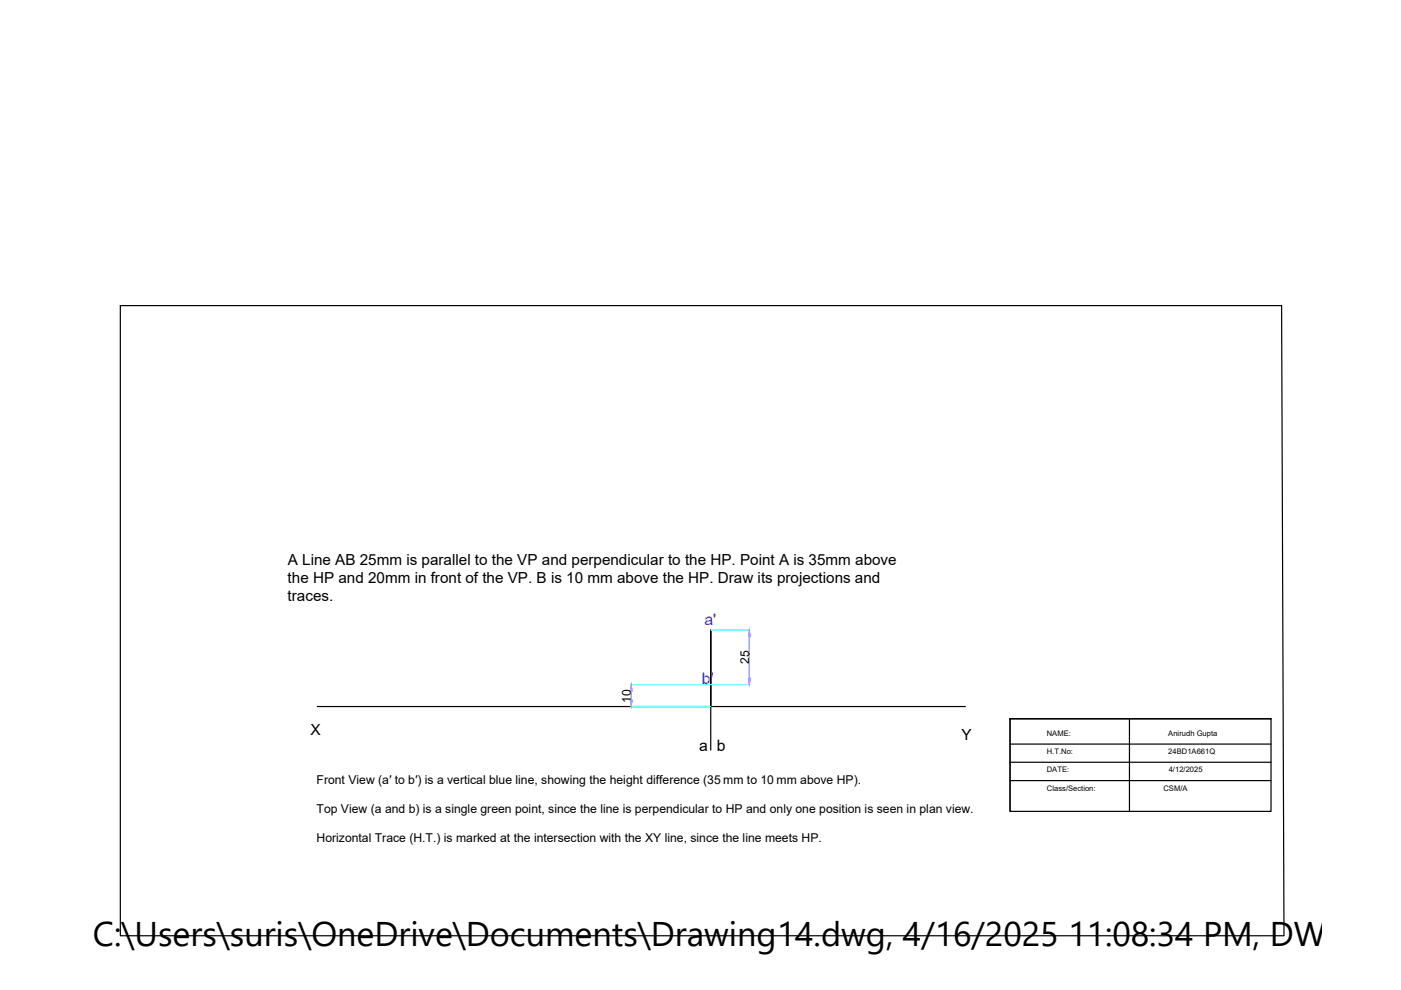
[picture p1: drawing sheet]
<svg xmlns="http://www.w3.org/2000/svg" width="297mm" height="210mm" viewBox="0 0 297 210" stroke-linecap="round" stroke-linejoin="round" font-family="sans-serif">
<defs><g id="words">
<text font-size="7.3" x="19.7" y="200.6">C:\Users\suris\OneDrive\Documents\Drawing14.dwg, 4/16/2025 11:08:34 PM, DWG To</text>
<g font-size="3.3" fill="#00f">
<text x="149.3" y="132.5">a'</text>
<text x="148.8" y="144.9">b'</text>
</g>
<g font-size="3.3">
<text x="65.8" y="155.8">X</text>
<text x="148.2" y="159.3">a b</text>
<text x="203.9" y="156.9">Y</text>
</g>
<g font-size="3.2">
<text x="61" y="119.7">A Line AB 25mm is parallel to the VP and perpendicular to the HP. Point A is 35mm above</text>
<text x="61" y="123.6">the HP and 20mm in front of the VP. B is 10 mm above the HP. Draw its projections and</text>
<text x="61" y="127.5">traces.</text>
</g>
<g font-size="2.6">
<text x="158.8" y="140.8" transform="rotate(-90 158.8 140.8)">25</text>
<text x="133.8" y="149" transform="rotate(-90 133.8 149)">10</text>
<text x="67.1" y="166.1">Front View (a′ to b′) is a vertical blue line, showing the height difference (35 mm to 10 mm above HP).</text>
<text x="67.1" y="172.3">Top View (a and b) is a single green point, since the line is perpendicular to HP and only one position is seen in plan view.</text>
<text x="67.1" y="178.5">Horizontal Trace (H.T.) is marked at the intersection with the XY line, since the line meets HP.</text>
</g>
<g font-size="1.6">
<text x="221.9" y="156">NAME:</text>
<text x="221.9" y="159.9">H.T.No:</text>
<text x="247.7" y="156">Anirudh Gupta</text>
<text x="247.7" y="159.9">24BD1A661Q</text>
<text x="221.9" y="163.8">DATE:</text>
<text x="222" y="167.7">Class/Section:</text>
<text x="246.7" y="167.7">CSM/A</text>
<text x="247.8" y="163.8">4/12/2025</text>
</g>
</g></defs>
<!-- layer: 0 -->
<path d="M25.5 64.8h246.2l.5 133.6h-246.7zM150.7 133.6v16.2zM67.3 149.8h137.4M150.7 149.8v9.2M214.2 157.8h55.3M239.5 152.4v19.6M269.5 152.4h-55.3h55.3v19.6h-55.3v-19.6v19.6M214.2 161.6h55.3M214.2 165.5h55.3" fill="none" stroke="#000" stroke-width=".25"/>
<path d="M150.7 133.6h8.2M133.8 145.1h16.9M133.8 149.8h16.9M150.7 145.1h8.2" fill="none" stroke="#0ff" stroke-width=".25"/>
<path d="M158.9 135v8.8M133.8 146.5v1.9" fill="none" stroke="#f0f" stroke-width=".25"/>
<g fill="#f0f" stroke="#f0f" stroke-width=".21">
<path d="M158.7 143.8h.4l-.2 1.3z"/>
<path d="M158.9 133.6l.2 1.4h-.4z"/>
<path d="M133.6 148.4h.5l-.3 1.4z"/>
<path d="M133.8 145.1l.3 1.4h-.5z"/>
</g>
<use href="#words"/>
</svg>
